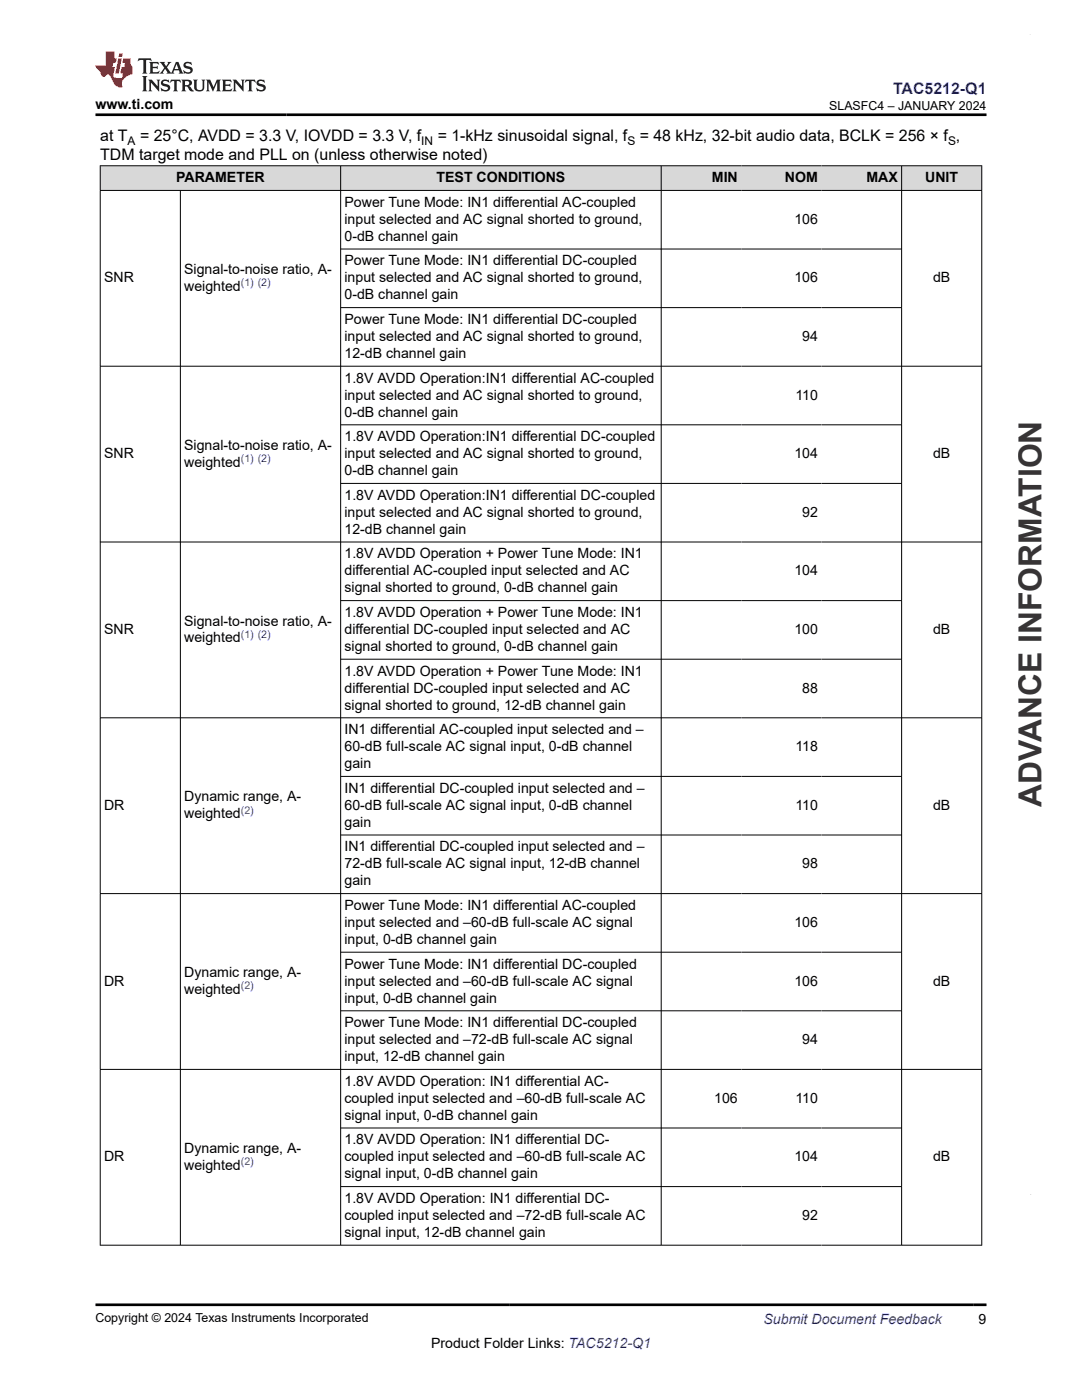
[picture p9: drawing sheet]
<svg xmlns="http://www.w3.org/2000/svg" width="216mm" height="279mm" viewBox="0 0 216 279" stroke-linecap="round" stroke-linejoin="round" font-family="sans-serif">
<defs><g id="words">
<text font-size="6.3" fill="#373435" x="207.8" y="161" transform="rotate(-90 207.8 161)">ADVANCE INFORMATION</text>
<text font-size="3.2" fill="#00f" x="178.2" y="18.7">TAC5212-Q1</text>
<g font-size="3.2">
<text x="20" y="28.2">at T</text>
<text x="27.9" y="28.2">= 25°C, AVDD = 3.3 V, IOVDD = 3.3 V, f</text>
<text x="87.3" y="28.2">= 1-kHz sinusoidal signal, f</text>
<text x="127.7" y="28.2">= 48 kHz, 32-bit audio data, BCLK = 256 × f ,</text>
<text x="20" y="32">TDM target mode and PLL on (unless otherwise noted)</text>
</g>
<g font-size="2.8">
<text x="19.1" y="21.8">www.ti.com</text>
<text x="35.2" y="36.4">PARAMETER</text>
<text x="68.7" y="41.3">Power Tune Mode: IN1 differential AC-coupled</text>
<text x="87.1" y="36.4">TEST CONDITIONS</text>
<text x="142" y="36.4">MIN</text>
<text x="156.6" y="36.4">NOM</text>
<text x="172.9" y="36.4">MAX</text>
<text x="184.6" y="36.4">UNIT</text>
<text x="68.7" y="44.7">input selected and AC signal shorted to ground,</text>
<text x="158.5" y="44.7">106</text>
<text x="68.7" y="48.1">0-dB channel gain</text>
<text x="68.7" y="53">Power Tune Mode: IN1 differential DC-coupled</text>
<text x="20.8" y="56.4">SNR</text>
<text x="36.8" y="54.7">Signal-to-noise ratio, A-</text>
<text x="36.8" y="58.1">weighted</text>
<text x="68.7" y="56.4">input selected and AC signal shorted to ground,</text>
<text x="68.7" y="59.7">0-dB channel gain</text>
<text x="158.5" y="56.4">106</text>
<text x="186.2" y="56.4">dB</text>
<text x="68.7" y="64.7">Power Tune Mode: IN1 differential DC-coupled</text>
<text x="68.7" y="68.1">input selected and AC signal shorted to ground,</text>
<text x="68.7" y="71.4">12-dB channel gain</text>
<text x="160.1" y="68.1">94</text>
<text x="68.7" y="76.4">1.8V AVDD Operation:IN1 differential AC-coupled</text>
<text x="68.7" y="79.7">input selected and AC signal shorted to ground,</text>
<text x="68.7" y="83.1">0-dB channel gain</text>
<text x="158.7" y="79.7">110</text>
<text x="36.8" y="89.7">Signal-to-noise ratio, A-</text>
<text x="68.7" y="88.1">1.8V AVDD Operation:IN1 differential DC-coupled</text>
<text x="20.8" y="91.4">SNR</text>
<text x="36.8" y="93.1">weighted</text>
<text x="68.7" y="91.4">input selected and AC signal shorted to ground,</text>
<text x="68.7" y="94.8">0-dB channel gain</text>
<text x="158.5" y="91.4">104</text>
<text x="186.2" y="91.4">dB</text>
<text x="68.7" y="99.7">1.8V AVDD Operation:IN1 differential DC-coupled</text>
<text x="68.7" y="103.1">input selected and AC signal shorted to ground,</text>
<text x="68.7" y="106.5">12-dB channel gain</text>
<text x="160.1" y="103.1">92</text>
<text x="68.7" y="111.4">1.8V AVDD Operation + Power Tune Mode: IN1</text>
<text x="68.7" y="114.8">differential AC-coupled input selected and AC</text>
<text x="68.7" y="118.2">signal shorted to ground, 0-dB channel gain</text>
<text x="158.5" y="114.8">104</text>
<text x="36.8" y="124.8">Signal-to-noise ratio, A-</text>
<text x="68.7" y="123.1">1.8V AVDD Operation + Power Tune Mode: IN1</text>
<text x="20.8" y="126.5">SNR</text>
<text x="36.8" y="128.2">weighted</text>
<text x="68.7" y="126.5">differential DC-coupled input selected and AC</text>
<text x="68.7" y="129.9">signal shorted to ground, 0-dB channel gain</text>
<text x="158.5" y="126.5">100</text>
<text x="186.2" y="126.5">dB</text>
<text x="68.7" y="134.8">1.8V AVDD Operation + Power Tune Mode: IN1</text>
<text x="68.7" y="138.2">differential DC-coupled input selected and AC</text>
<text x="68.7" y="141.6">signal shorted to ground, 12-dB channel gain</text>
<text x="160.1" y="138.2">88</text>
<text x="68.7" y="146.5">IN1 differential AC-coupled input selected and –</text>
<text x="68.7" y="149.9">60-dB full-scale AC signal input, 0-dB channel</text>
<text x="158.7" y="149.9">118</text>
<text x="68.7" y="153.3">gain</text>
<text x="20.8" y="161.6">DR</text>
<text x="36.8" y="159.9">Dynamic range, A-</text>
<text x="68.7" y="158.2">IN1 differential DC-coupled input selected and –</text>
<text x="68.7" y="161.6">60-dB full-scale AC signal input, 0-dB channel</text>
<text x="158.7" y="161.6">110</text>
<text x="186.2" y="161.6">dB</text>
<text x="36.8" y="163.3">weighted</text>
<text x="68.7" y="165">gain</text>
<text x="68.7" y="169.9">IN1 differential DC-coupled input selected and –</text>
<text x="68.7" y="173.3">72-dB full-scale AC signal input, 12-dB channel</text>
<text x="160.1" y="173.3">98</text>
<text x="68.7" y="176.7">gain</text>
<text x="68.7" y="181.6">Power Tune Mode: IN1 differential AC-coupled</text>
<text x="68.7" y="185">input selected and –60-dB full-scale AC signal</text>
<text x="158.5" y="185">106</text>
<text x="68.7" y="188.4">input, 0-dB channel gain</text>
<text x="20.8" y="196.7">DR</text>
<text x="36.8" y="195">Dynamic range, A-</text>
<text x="68.7" y="193.3">Power Tune Mode: IN1 differential DC-coupled</text>
<text x="68.7" y="196.7">input selected and –60-dB full-scale AC signal</text>
<text x="158.5" y="196.7">106</text>
<text x="186.2" y="196.7">dB</text>
<text x="36.8" y="198.4">weighted</text>
<text x="68.7" y="200.1">input, 0-dB channel gain</text>
<text x="68.7" y="205">Power Tune Mode: IN1 differential DC-coupled</text>
<text x="68.7" y="208.4">input selected and –72-dB full-scale AC signal</text>
<text x="160.1" y="208.4">94</text>
<text x="68.7" y="211.8">input, 12-dB channel gain</text>
<text x="68.7" y="216.7">1.8V AVDD Operation: IN1 differential AC-</text>
<text x="68.7" y="220.1">coupled input selected and –60-dB full-scale AC</text>
<text x="142.5" y="220.1">106</text>
<text x="158.7" y="220.1">110</text>
<text x="68.7" y="223.5">signal input, 0-dB channel gain</text>
<text x="20.8" y="231.8">DR</text>
<text x="36.8" y="230.1">Dynamic range, A-</text>
<text x="36.8" y="233.5">weighted</text>
<text x="68.7" y="228.4">1.8V AVDD Operation: IN1 differential DC-</text>
<text x="68.7" y="231.8">coupled input selected and –60-dB full-scale AC</text>
<text x="158.5" y="231.8">104</text>
<text x="186.2" y="231.8">dB</text>
<text x="68.7" y="235.2">signal input, 0-dB channel gain</text>
<text x="68.7" y="240.1">1.8V AVDD Operation: IN1 differential DC-</text>
<text x="68.7" y="243.5">coupled input selected and –72-dB full-scale AC</text>
<text x="160.1" y="243.5">92</text>
<text x="68.7" y="246.9">signal input, 12-dB channel gain</text>
<text x="86" y="269">Product Folder Links: TAC5212-Q1</text>
<text x="195.3" y="264.2">9</text>
</g>
<text font-size="2.8" fill="#00f" x="152.4" y="264.2">Submit Document Feedback</text>
<g font-size="2.5">
<text x="165.5" y="21.9">SLASFC4 – JANUARY 2024</text>
<text x="19" y="263.9">Copyright © 2024 Texas Instruments Incorporated</text>
</g>
<g font-size="2.4">
<text x="25.5" y="28.9">A</text>
<text x="84.1" y="28.9">IN</text>
<text x="125.2" y="28.9">S</text>
<text x="189.2" y="28.9">S</text>
</g>
<g font-size="2.1" fill="#00f">
<text x="48.1" y="57.1">(1) (2)</text>
<text x="48.1" y="92.2">(1) (2)</text>
<text x="48.1" y="127.3">(1) (2)</text>
<text x="48.1" y="162.4">(2)</text>
<text x="48.1" y="197.4">(2)</text>
<text x="48.1" y="232.5">(2)</text>
</g>
</g></defs>
<g fill="#d8d8d8">
<path d="M20 33.1h175.9v4.9h-175.9z" fill-rule="evenodd"/>
<path d="M20.1 33.1h47.8v4.8h-47.8z" fill-rule="evenodd"/>
<path d="M68 33.1h63.9v4.8h-63.9z" fill-rule="evenodd"/>
<path d="M132 33.1h15.9v4.8h-15.9z" fill-rule="evenodd"/>
<path d="M147.9 33.1h16v4.8h-16z" fill-rule="evenodd"/>
<path d="M163.9 33.1h15.9v4.8h-15.9z" fill-rule="evenodd"/>
<path d="M180 33.1h15.8v4.8h-15.8z" fill-rule="evenodd"/>
</g>
<g fill="none" stroke="#000" stroke-width=".2">
<path d="M19.9 33.1h176.1M19.9 38h176.1M20 33v215.6M36 38v210.6M68 33v215.6M131.9 33v215.6M179.9 33v215.6M195.9 33v215.6M68 49.7h112M19.9 73.1h176.1M68 61.4h112M68 84.8h112"/>
<path d="M68 96.5h112M19.9 108.2h176.1M68 119.9h112M68 131.6h112M19.9 143.3h176.1M68 154.9h112M19.9 178.3h176.1M68 166.6h112M68 190h112M19.9 213.4h176.1M68 201.7h112M68 225.1h112"/>
<path d="M68 236.8h112M19.9 248.5h176.1"/>
</g>
<path d="M27.7 11.6l-.2 .6 .5-.2h.6v.1v2.2l-.2 .4h1l-.2-.4v-2.2v-.1h.5l.5 .2-.1-.6zM29.8 12.4l.2 .3v1.6l-.2 .4h1.9l.1-.6a1.08 1.08 0 0 1-1.3 .2v-.7h.6l.4 .2v-.7l-.4 .2h-.6v-.5l.2-.2a1 1 0 0 1 1 .3l-.1-.5zM31.8 12.4l1 1.1-1 1.2h.9l-.2-.2 .4-.8 .5 .8-.2 .2h1.6l-.2-.2 .1-.5h1l.1 .5-.1 .2h.9l-.2-.4-.8-1.9h-.5l-1 2.1-.8-1.1 .9-1h-.8l.2 .2-.5 .6-.3-.6 .1-.2zM35.2 12.8l.4 1h-.8zM36.8 12.5a.65 .65 0 0 0-.2 .7 .65 .65 0 0 0 .6 .5l.7 .1 .1 .3a.79 .79 0 0 1-.7 .4 .79 .79 0 0 1-.7-.5l.1 .7 .2-.1a.93 .93 0 0 0 1.1 0 .93 .93 0 0 0 .4-.9 1.46 1.46 0 0 0-1.2-.6l-.1-.3a1.09 1.09 0 0 1 1.2 .2l-.2-.6-.1 .1-.6-.2zM28.4 15.2l.2 .4v2.2l-.2 .4h1l-.2-.4v-2.2l.2-.4zM29.6 15.9l.2 .4v1.5l-.2 .4h.8l-.3-.4v-1.3l1.7 1.8v-2l.2-.4h-.8l.2 .2 .1 1.1-1.2-1.3zM32.3 16a.65 .65 0 0 0-.2 .8 .65 .65 0 0 0 .7 .4l.6 .2 .1 .2a.79 .79 0 0 1-.7 .4 .79 .79 0 0 1-.7-.5l.1 .7 .2-.1a.93 .93 0 0 0 1.1 .1 .93 .93 0 0 0 .4-1 1.46 1.46 0 0 0-1.2-.5l-.1-.4a1.09 1.09 0 0 1 1.2 .2l-.2-.6-.1 .1-.6-.1zM34.1 15.9l-.1 .6a.63 .63 0 0 1 .7-.3l.1 1.6-.3 .4h1l-.2-.4v-1.6a.66 .66 0 0 1 .8 .3l-.1-.6zM36.2 15.9l.2 .4v1.5l-.2 .4h.9l-.2-.2v-.7h.5l.1 .2a.79 .79 0 0 0 1.2 .6l-1-.9a.61 .61 0 0 0 .6-.6 .61 .61 0 0 0-.5-.7zM36.9 16.2h.2a.47 .47 0 0 1 .5 .1 .47 .47 0 0 1 .1 .5l-.2 .1-.6 .1zM38.5 15.9l.2 .2a2.27 2.27 0 0 0 .4 2 1.04 1.04 0 0 0 1.7-.7v-1.3l.2-.2h-.8l.2 .4v1.1a.6 .6 0 0 1-.6 .6 .6 .6 0 0 1-.6-.6v-1.1l.3-.4zM41.1 15.9l.2 .4v1.5l-.2 .4h.7l-.2-.4v-1.4l.9 1.9 .8-1.9v1.4l-.2 .4h1l-.3-.4v-1.5l.3-.4h-.8l-.7 1.5-.7-1.5zM44.3 15.9l.2 .4v1.5l-.2 .4h1.9l.1-.6a1.09 1.09 0 0 1-1.3 .2v-.7h.6l.4 .2v-.6l-.4 .2h-.6v-.6l.2-.1a1.01 1.01 0 0 1 1 .3l-.1-.6zM46.4 15.9l.3 .4v1.5l-.3 .4h.8l-.2-.4v-1.3l1.6 1.8v-2l.2-.4h-.7l.2 .2v1.1l-1.2-1.3zM49 15.9l-.1 .6a.63 .63 0 0 1 .8-.3v1.6l-.3 .4h1l-.2-.4v-1.6a.66 .66 0 0 1 .8 .3l-.1-.6zM51.4 16a.65 .65 0 0 0-.2 .8 .65 .65 0 0 0 .6 .4l.6 .2 .2 .2a.79 .79 0 0 1-.8 .4 .79 .79 0 0 1-.6-.5l.1 .7 .2-.1a.93 .93 0 0 0 1 .1 .93 .93 0 0 0 .5-1 1.46 1.46 0 0 0-1.3-.5l-.1-.4a1.09 1.09 0 0 1 1.3 .2l-.2-.6-.2 .1-.5-.1z" fill="#231f20"/>
<path d="M21.1 10.3v2.7h-2.1l.1 .4 .9 1a.95 .95 0 0 0 .9 .9 .59 .59 0 0 1 .6-.4 .59 .59 0 0 1 .5 .3l.4 .8a1.59 1.59 0 0 0 2.1 1.4 1.61 1.61 0 0 1 1-2.3l1-.3-.1-1.5a1.59 1.59 0 0 1-.4-1.7h-1.4l-.2 .9h.5l-.1 .9h-.5l-.2 .9v.3l.4 .1-.2 .9h-.6a.73 .73 0 0 1-1.1-.7l.3-1.5h-.5l.2-.9h.5l.2-.9h-.5v-1.3zM23.6 11.6l-.6 3.1h.7l.6-3.1zM23.8 10.7l-.1 .6h.7l.1-.6z" fill="#ed1c24"/>
<path d="M19.1 22.9h177.8M19 260.4h177.8" fill="none" stroke="#000" stroke-width=".53"/>
<path d="M205.6 6.9h.1" fill="none" stroke="#373435" stroke-width=".2"/>
<use href="#words"/>
</svg>
